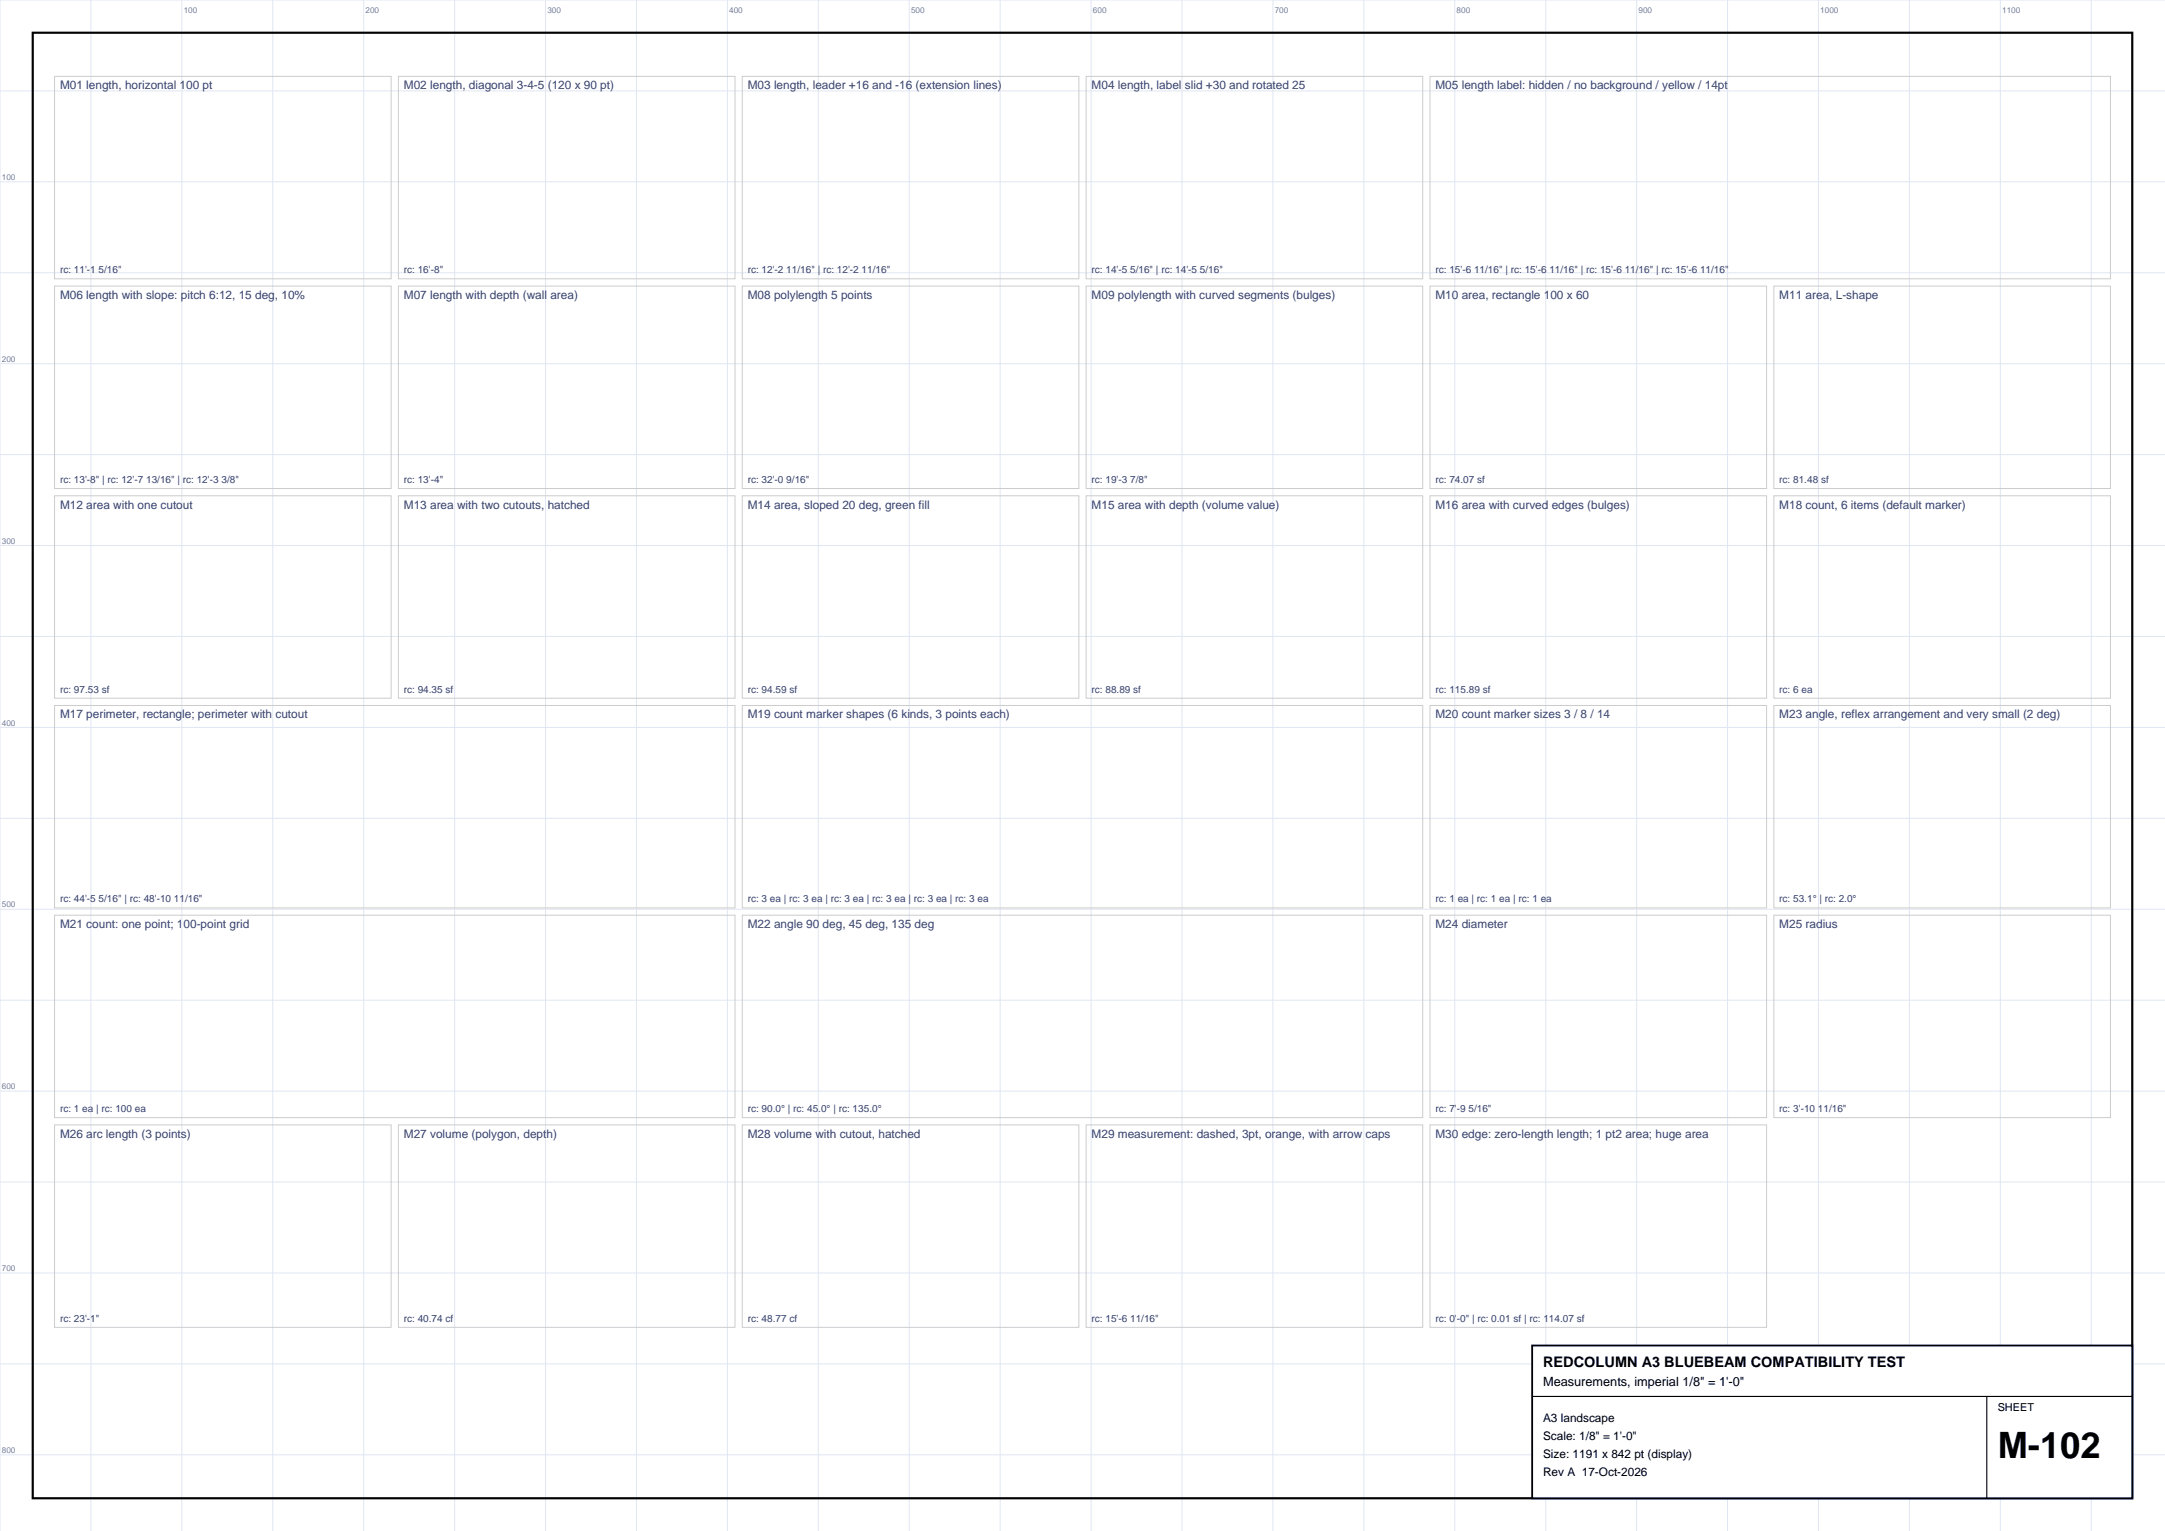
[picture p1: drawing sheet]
<svg xmlns="http://www.w3.org/2000/svg" width="420mm" height="297mm" viewBox="0 0 420 297" stroke-linecap="round" stroke-linejoin="round" font-family="sans-serif">
<defs><g id="words">
<text font-size="7.1" x="387.5" y="282.9">M-102</text>
<text font-size="2.8" x="299.3" y="265.3">REDCOLUMN A3 BLUEBEAM COMPATIBILITY TEST</text>
<text font-size="2.5" x="299.3" y="268.8">Measurements, imperial 1/8&quot; = 1'-0&quot;</text>
<g font-size="2.3" fill="#334073">
<text x="11.6" y="17.3">M01 length, horizontal 100 pt</text>
<text x="78.3" y="17.3">M02 length, diagonal 3-4-5 (120 x 90 pt)</text>
<text x="145.1" y="17.3">M03 length, leader +16 and -16 (extension lines)</text>
<text x="211.8" y="17.3">M04 length, label slid +30 and rotated 25</text>
<text x="278.5" y="17.3">M05 length label: hidden / no background / yellow / 14pt</text>
<text x="11.6" y="58">M06 length with slope: pitch 6:12, 15 deg, 10%</text>
<text x="78.3" y="58">M07 length with depth (wall area)</text>
<text x="145.1" y="58">M08 polylength 5 points</text>
<text x="211.8" y="58">M09 polylength with curved segments (bulges)</text>
<text x="278.5" y="58">M10 area, rectangle 100 x 60</text>
<text x="345.2" y="58">M11 area, L-shape</text>
<text x="11.6" y="98.6">M12 area with one cutout</text>
<text x="78.3" y="98.6">M13 area with two cutouts, hatched</text>
<text x="145.1" y="98.6">M14 area, sloped 20 deg, green fill</text>
<text x="211.8" y="98.6">M15 area with depth (volume value)</text>
<text x="278.5" y="98.6">M16 area with curved edges (bulges)</text>
<text x="345.2" y="98.6">M18 count, 6 items (default marker)</text>
<text x="11.6" y="139.3">M17 perimeter, rectangle; perimeter with cutout</text>
<text x="145.1" y="139.3">M19 count marker shapes (6 kinds, 3 points each)</text>
<text x="278.5" y="139.3">M20 count marker sizes 3 / 8 / 14</text>
<text x="345.2" y="139.3">M23 angle, reflex arrangement and very small (2 deg)</text>
<text x="11.6" y="180">M21 count: one point; 100-point grid</text>
<text x="145.1" y="180">M22 angle 90 deg, 45 deg, 135 deg</text>
<text x="278.5" y="180">M24 diameter</text>
<text x="345.2" y="180">M25 radius</text>
<text x="11.6" y="220.7">M26 arc length (3 points)</text>
<text x="78.3" y="220.7">M27 volume (polygon, depth)</text>
<text x="145.1" y="220.7">M28 volume with cutout, hatched</text>
<text x="211.8" y="220.7">M29 measurement: dashed, 3pt, orange, with arrow caps</text>
<text x="278.5" y="220.7">M30 edge: zero-length length; 1 pt2 area; huge area</text>
</g>
<g font-size="2.3">
<text x="299.3" y="275.8">A3 landscape</text>
<text x="299.3" y="279.4">Scale: 1/8&quot; = 1'-0&quot;</text>
<text x="299.3" y="282.9">Size: 1191 x 842 pt (display)</text>
<text x="299.3" y="286.4">Rev A 17-Oct-2026</text>
</g>
<text font-size="2.1" x="387.5" y="273.7">SHEET</text>
<g font-size="1.9" fill="#334073">
<text x="11.6" y="53">rc: 11'-1 5/16&quot;</text>
<text x="78.3" y="53">rc: 16'-8&quot;</text>
<text x="145.1" y="53">rc: 12'-2 11/16&quot; | rc: 12'-2 11/16&quot;</text>
<text x="211.8" y="53">rc: 14'-5 5/16&quot; | rc: 14'-5 5/16&quot;</text>
<text x="278.5" y="53">rc: 15'-6 11/16&quot; | rc: 15'-6 11/16&quot; | rc: 15'-6 11/16&quot; | rc: 15'-6 11/16&quot;</text>
<text x="11.6" y="93.7">rc: 13'-8&quot; | rc: 12'-7 13/16&quot; | rc: 12'-3 3/8&quot;</text>
<text x="78.3" y="93.7">rc: 13'-4&quot;</text>
<text x="145.1" y="93.7">rc: 32'-0 9/16&quot;</text>
<text x="211.8" y="93.7">rc: 19'-3 7/8&quot;</text>
<text x="278.5" y="93.7">rc: 74.07 sf</text>
<text x="345.2" y="93.7">rc: 81.48 sf</text>
<text x="11.6" y="134.4">rc: 97.53 sf</text>
<text x="78.3" y="134.4">rc: 94.35 sf</text>
<text x="145.1" y="134.4">rc: 94.59 sf</text>
<text x="211.8" y="134.4">rc: 88.89 sf</text>
<text x="278.5" y="134.4">rc: 115.89 sf</text>
<text x="345.2" y="134.4">rc: 6 ea</text>
<text x="11.6" y="175.1">rc: 44'-5 5/16&quot; | rc: 48'-10 11/16&quot;</text>
<text x="145.1" y="175.1">rc: 3 ea | rc: 3 ea | rc: 3 ea | rc: 3 ea | rc: 3 ea | rc: 3 ea</text>
<text x="278.5" y="175.1">rc: 1 ea | rc: 1 ea | rc: 1 ea</text>
<text x="345.2" y="175.1">rc: 53.1° | rc: 2.0°</text>
<text x="11.6" y="215.8">rc: 1 ea | rc: 100 ea</text>
<text x="145.1" y="215.8">rc: 90.0° | rc: 45.0° | rc: 135.0°</text>
<text x="278.5" y="215.8">rc: 7'-9 5/16&quot;</text>
<text x="345.2" y="215.8">rc: 3'-10 11/16&quot;</text>
<text x="11.6" y="256.4">rc: 23'-1&quot;</text>
<text x="78.3" y="256.4">rc: 40.74 cf</text>
<text x="145.1" y="256.4">rc: 48.77 cf</text>
<text x="211.8" y="256.4">rc: 15'-6 11/16&quot;</text>
<text x="278.5" y="256.4">rc: 0'-0&quot; | rc: 0.01 sf | rc: 114.07 sf</text>
</g>
<g font-size="1.6" fill="#738099">
<text x="35.6" y="2.5">100</text>
<text x="70.9" y="2.5">200</text>
<text x="106.2" y="2.5">300</text>
<text x="141.5" y="2.5">400</text>
<text x="176.7" y="2.5">500</text>
<text x="212" y="2.5">600</text>
<text x="247.3" y="2.5">700</text>
<text x="282.6" y="2.5">800</text>
<text x="317.9" y="2.5">900</text>
<text x="353.1" y="2.5">1000</text>
<text x="388.4" y="2.5">1100</text>
<text x=".4" y="34.9">100</text>
<text x=".4" y="70.2">200</text>
<text x=".4" y="105.5">300</text>
<text x=".4" y="140.8">400</text>
<text x=".4" y="176">500</text>
<text x=".4" y="211.3">600</text>
<text x=".4" y="246.6">700</text>
<text x=".4" y="281.9">800</text>
</g>
</g></defs>
<g fill="none" stroke="#e0e6f2" stroke-width=".19">
<path d="M0 17.6h420M17.6 0v297M35.3 0v297M52.9 0v297M70.6 0v297M88.2 0v297M105.8 0v297M123.5 0v297M141.1 0v297M158.7 0v297M176.4 0v297M194 0v297"/>
<path d="M211.7 0v297M229.3 0v297M246.9 0v297M264.6 0v297M282.2 0v297M299.9 0v297M317.5 0v297M335.1 0v297M352.8 0v297M370.4 0v297M388.1 0v297M405.7 0v297"/>
<path d="M420 0h-420v297M0 35.3h420M0 52.9h420M0 70.6h420M0 88.2h420M0 105.8h420M0 123.5h420M0 141.1h420M0 158.7h420M0 176.4h420M0 194h420M0 211.7h420"/>
<path d="M0 229.3h420M0 246.9h420M0 264.6h420M0 282.2h420"/>
</g>
<path d="M6.3 6.3h407.3v284.4h-407.3z" fill="none" stroke="#000" stroke-width=".42"/>
<g fill="none" stroke="#ccc" stroke-width=".19">
<path d="M10.6 14.8h65.3v39.3h-65.3zM77.3 14.8h65.3v39.3h-65.3zM144 14.8h65.3v39.3h-65.3zM210.7 14.8h65.3v39.3h-65.3zM277.4 14.8h132v39.3h-132zM10.6 55.5h65.3v39.3h-65.3zM77.3 55.5h65.3v39.3h-65.3zM144 55.5h65.3v39.3h-65.3zM210.7 55.5h65.3v39.3h-65.3zM277.4 55.5h65.3v39.3h-65.3zM344.1 55.5h65.3v39.3h-65.3zM10.6 96.2h65.3v39.2h-65.3z"/>
<path d="M77.3 96.2h65.3v39.2h-65.3zM144 96.2h65.3v39.2h-65.3zM210.7 96.2h65.3v39.2h-65.3zM277.4 96.2h65.3v39.2h-65.3zM344.1 96.2h65.3v39.2h-65.3zM10.6 136.9h132v39.2h-132zM144 136.9h132v39.2h-132zM277.4 136.9h65.3v39.2h-65.3zM344.1 136.9h65.3v39.2h-65.3zM10.6 177.5h132v39.3h-132zM144 177.5h132v39.3h-132zM277.4 177.5h65.3v39.3h-65.3z"/>
<path d="M344.1 177.5h65.3v39.3h-65.3zM10.6 218.2h65.3v39.3h-65.3zM77.3 218.2h65.3v39.3h-65.3zM144 218.2h65.3v39.3h-65.3zM210.7 218.2h65.3v39.3h-65.3zM277.4 218.2h65.3v39.3h-65.3z"/>
</g>
<path d="M297.2 261h116.4v29.7h-116.4z" fill="#fff" stroke="#000" stroke-width=".35"/>
<path d="M297.2 270.9h116.4M385.4 270.9v19.8" fill="none" stroke="#000" stroke-width=".21"/>
<use href="#words"/>
</svg>
